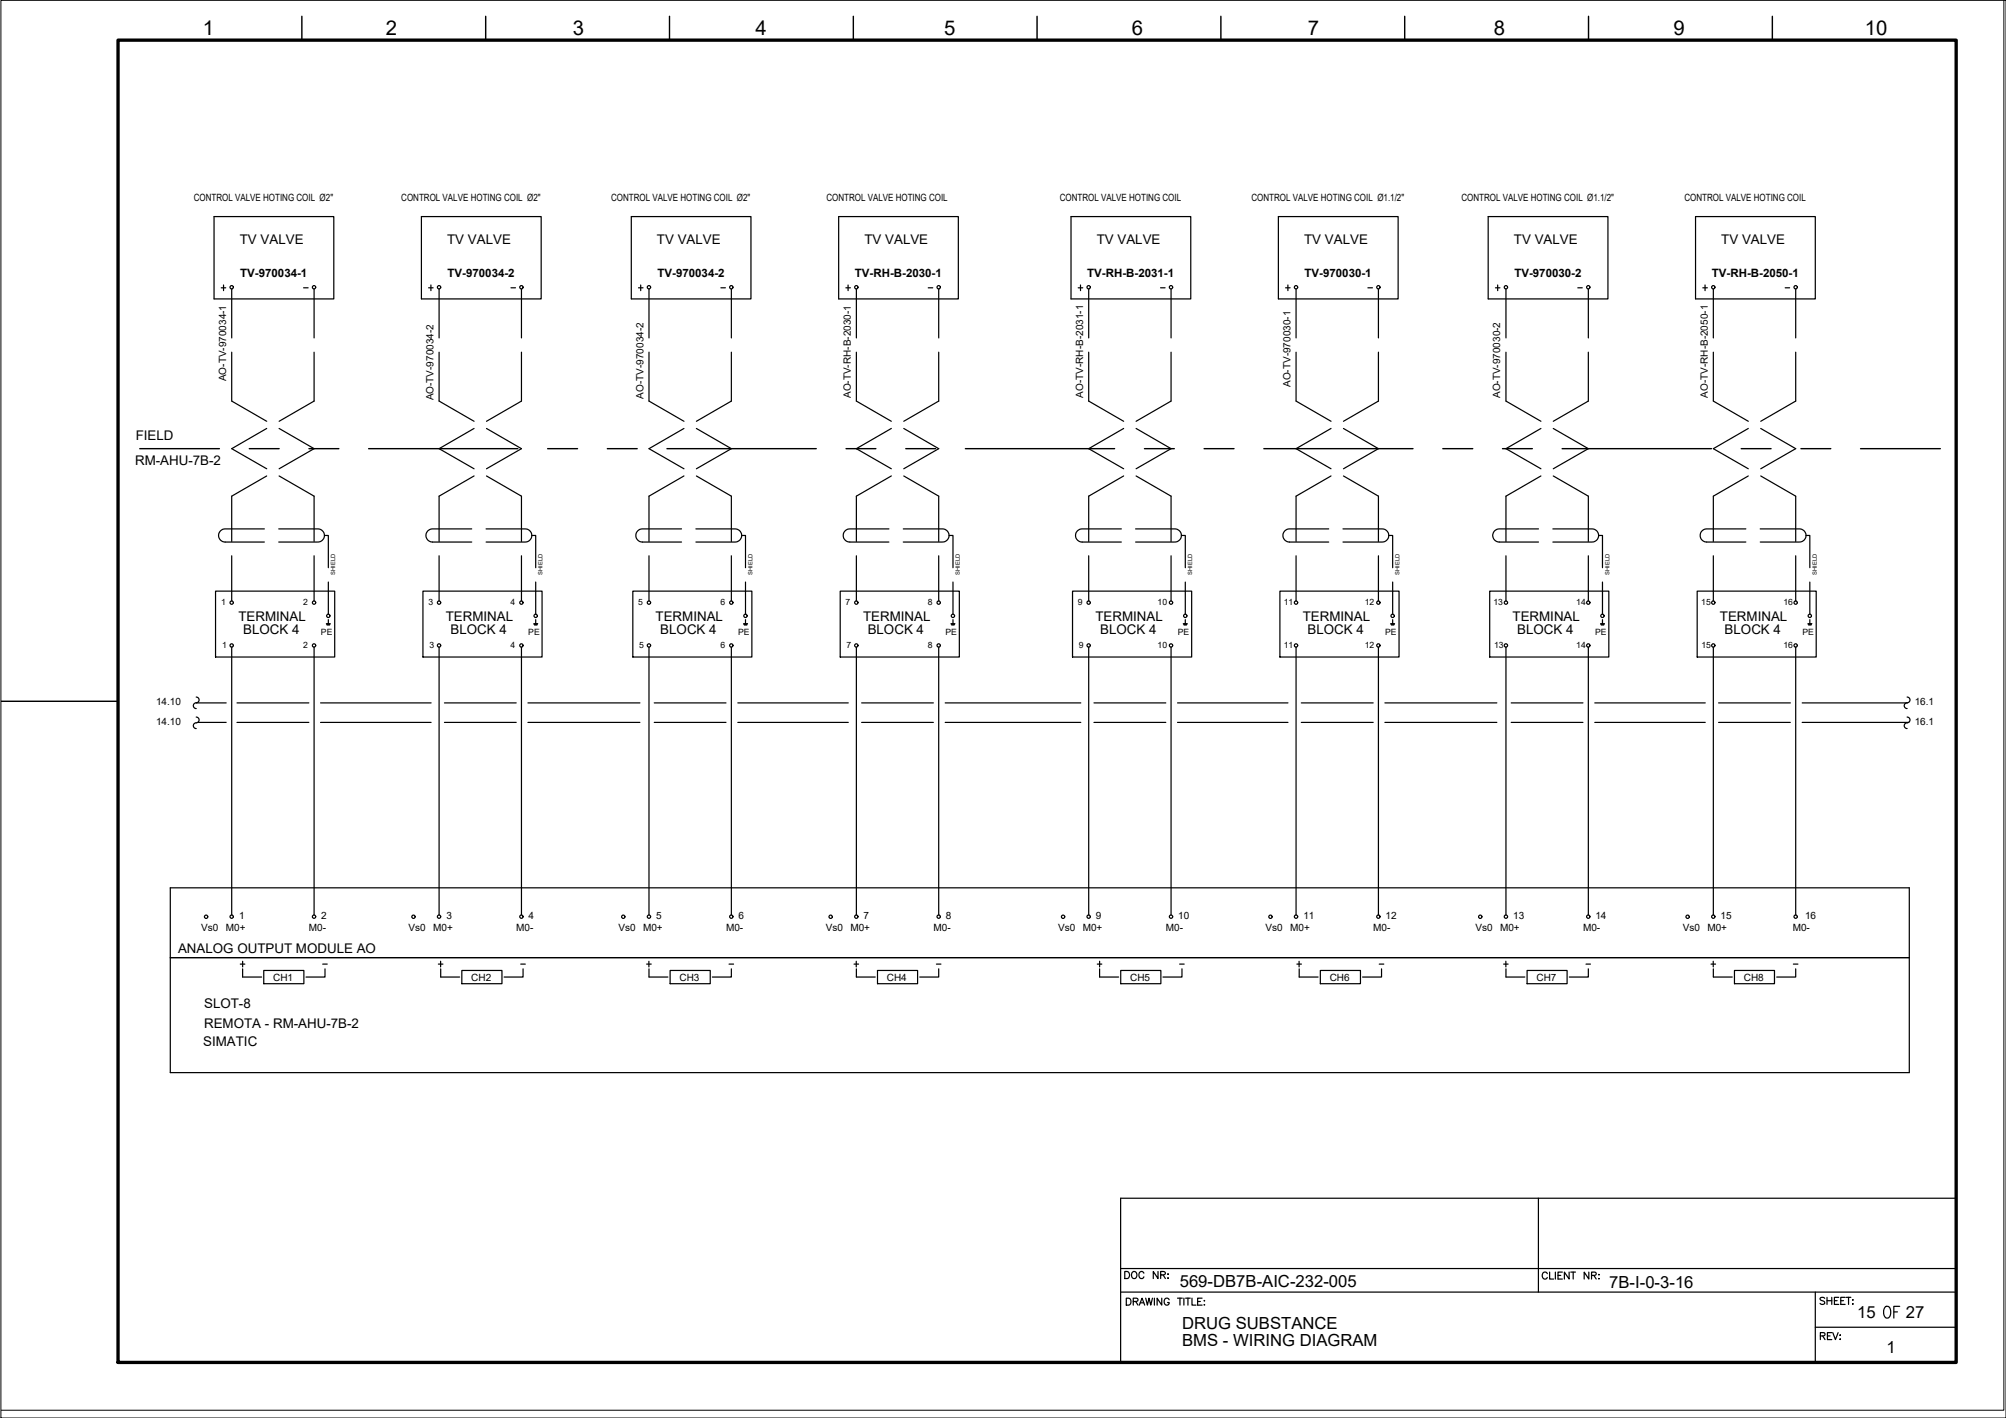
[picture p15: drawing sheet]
<svg xmlns="http://www.w3.org/2000/svg" width="420mm" height="297mm" viewBox="0 0 420 297" stroke-linecap="round" stroke-linejoin="round" font-family="sans-serif">
<defs><g id="words">
<text font-size="5.7" x="393.7" y="277.3">OF</text>
<g font-size="4.3">
<text x="42.5" y="7.4">1</text>
<text x="80.8" y="7.4">2</text>
<text x="120" y="7.4">3</text>
<text x="158.2" y="7.4">4</text>
<text x="197.7" y="7.4">5</text>
<text x="237.1" y="7.4">6</text>
<text x="274" y="7.4">7</text>
<text x="312.9" y="7.4">8</text>
<text x="350.5" y="7.4">9</text>
<text x="390.6" y="7.4">10</text>
</g>
<g font-size="4">
<text x="45.5" y="62.1">+</text>
<text x="88.9" y="62.1">+</text>
<text x="312.2" y="62.1">+</text>
<text x="355.6" y="62.1">+</text>
</g>
<g font-size="3.5">
<text x="247.1" y="269.6">569-DB7B-AIC-232-005</text>
<text x="337.1" y="269.8">7B-I-0-3-16</text>
<text x="247.6" y="278.5">DRUG SUBSTANCE</text>
<text x="389" y="276">15</text>
<text x="399.2" y="276">27</text>
<text x="247.6" y="282.1">BMS - WIRING DIAGRAM</text>
<text x="395.2" y="283.4">1</text>
</g>
<g font-size="2.8">
<text x="50.2" y="51.2">TV VALVE</text>
<text x="93.7" y="51.2">TV VALVE</text>
<text x="137.6" y="51.2">TV VALVE</text>
<text x="181.1" y="51.2">TV VALVE</text>
<text x="229.7" y="51.2">TV VALVE</text>
<text x="273.2" y="51.2">TV VALVE</text>
<text x="317.1" y="51.2">TV VALVE</text>
<text x="360.5" y="51.2">TV VALVE</text>
<text x="28.4" y="92.3">FIELD</text>
<text x="28.3" y="97.4">RM-AHU-7B-2</text>
<text x="49.9" y="130">TERMINAL</text>
<text x="93.4" y="130">TERMINAL</text>
<text x="137.3" y="130">TERMINAL</text>
<text x="180.8" y="130">TERMINAL</text>
<text x="229.4" y="130">TERMINAL</text>
<text x="272.9" y="130">TERMINAL</text>
<text x="316.8" y="130">TERMINAL</text>
<text x="360.2" y="130">TERMINAL</text>
<text x="50.9" y="132.9">BLOCK 4</text>
<text x="94.4" y="132.9">BLOCK 4</text>
<text x="138.3" y="132.9">BLOCK 4</text>
<text x="181.7" y="132.9">BLOCK 4</text>
<text x="230.4" y="132.9">BLOCK 4</text>
<text x="273.9" y="132.9">BLOCK 4</text>
<text x="317.8" y="132.9">BLOCK 4</text>
<text x="361.2" y="132.9">BLOCK 4</text>
<text x="37.3" y="199.7">ANALOG OUTPUT MODULE AO</text>
<text x="42.8" y="211.1">SLOT-8</text>
<text x="42.8" y="215.3">REMOTA - RM-AHU-7B-2</text>
<text x="42.6" y="219.1">SIMATIC</text>
</g>
<g font-size="2.6">
<text x="62.8" y="61.4">-</text>
<text x="106.2" y="61.4">-</text>
<text x="149.9" y="61.4">-</text>
<text x="193.7" y="61.4">-</text>
<text x="242.4" y="61.4">-</text>
<text x="285.8" y="61.4">-</text>
<text x="329.5" y="61.4">-</text>
<text x="372.9" y="61.4">-</text>
<text x="66.7" y="203.2">-</text>
<text x="108.3" y="203.2">-</text>
<text x="151.7" y="203.2">-</text>
<text x="195.1" y="203.2">-</text>
<text x="246.2" y="203.2">-</text>
<text x="287.9" y="203.2">-</text>
<text x="331.3" y="203.2">-</text>
<text x="374.6" y="203.2">-</text>
</g>
<g font-size="2.4">
<text x="50.3" y="58.1">TV-970034-1</text>
<text x="93.7" y="58.1">TV-970034-2</text>
<text x="137.7" y="58.1">TV-970034-2</text>
<text x="179.1" y="58.1">TV-RH-B-2030-1</text>
<text x="227.7" y="58.1">TV-RH-B-2031-1</text>
<text x="273.2" y="58.1">TV-970030-1</text>
<text x="317.2" y="58.1">TV-970030-2</text>
<text x="358.6" y="58.1">TV-RH-B-2050-1</text>
</g>
<g font-size="2.1">
<text x="40.6" y="42">CONTROL VALVE HOTING COIL Ø2&quot;</text>
<text x="84.1" y="42">CONTROL VALVE HOTING COIL Ø2&quot;</text>
<text x="128" y="42">CONTROL VALVE HOTING COIL Ø2&quot;</text>
<text x="173.1" y="42">CONTROL VALVE HOTING COIL</text>
<text x="222" y="42">CONTROL VALVE HOTING COIL</text>
<text x="262.1" y="42">CONTROL VALVE HOTING COIL Ø1.1/2&quot;</text>
<text x="306.1" y="42">CONTROL VALVE HOTING COIL Ø1.1/2&quot;</text>
<text x="352.8" y="42">CONTROL VALVE HOTING COIL</text>
<text x="47.4" y="79.8" transform="rotate(-90 47.4 79.8)">AO-TV-970034-1</text>
<text x="90.8" y="83.9" transform="rotate(-90 90.8 83.9)">AO-TV-970034-2</text>
<text x="134.8" y="83.5" transform="rotate(-90 134.8 83.5)">AO-TV-970034-2</text>
<text x="178.2" y="83.4" transform="rotate(-90 178.2 83.4)">AO-TV-RH-B-2030-1</text>
<text x="226.9" y="83.3" transform="rotate(-90 226.9 83.3)">AO-TV-RH-B-2031-1</text>
<text x="270.3" y="81.1" transform="rotate(-90 270.3 81.1)">AO-TV-970030-1</text>
<text x="314.2" y="83.4" transform="rotate(-90 314.2 83.4)">AO-TV-970030-2</text>
<text x="357.7" y="83.3" transform="rotate(-90 357.7 83.3)">AO-TV-RH-B-2050-1</text>
<text x="32.7" y="147.8">14.10</text>
<text x="401" y="147.8">16.1</text>
<text x="32.7" y="152">14.10</text>
<text x="401" y="152">16.1</text>
<text x="42.1" y="195.1">Vs0</text>
<text x="47.3" y="195">M0+</text>
<text x="50.1" y="192.5">1</text>
<text x="64.7" y="195">M0-</text>
<text x="67.3" y="192.5">2</text>
<text x="85.6" y="195.1">Vs0</text>
<text x="90.7" y="195">M0+</text>
<text x="93.5" y="192.5">3</text>
<text x="108.1" y="195">M0-</text>
<text x="110.7" y="192.5">4</text>
<text x="129.5" y="195.1">Vs0</text>
<text x="134.7" y="195">M0+</text>
<text x="137.4" y="192.5">5</text>
<text x="152.1" y="195">M0-</text>
<text x="154.7" y="192.5">6</text>
<text x="173" y="195.1">Vs0</text>
<text x="178.1" y="195">M0+</text>
<text x="180.9" y="192.5">7</text>
<text x="195.5" y="195">M0-</text>
<text x="198.1" y="192.5">8</text>
<text x="221.6" y="195.1">Vs0</text>
<text x="226.8" y="195">M0+</text>
<text x="229.6" y="192.5">9</text>
<text x="244.2" y="195">M0-</text>
<text x="246.8" y="192.5">10</text>
<text x="265.1" y="195.1">Vs0</text>
<text x="270.2" y="195">M0+</text>
<text x="273" y="192.5">11</text>
<text x="287.6" y="195">M0-</text>
<text x="290.2" y="192.5">12</text>
<text x="309" y="195.1">Vs0</text>
<text x="314.2" y="195">M0+</text>
<text x="316.9" y="192.5">13</text>
<text x="331.6" y="195">M0-</text>
<text x="334.2" y="192.5">14</text>
<text x="352.4" y="195.1">Vs0</text>
<text x="357.6" y="195">M0+</text>
<text x="360.4" y="192.5">15</text>
<text x="375.5" y="195">M0-</text>
<text x="378.1" y="192.5">16</text>
<text x="57.2" y="205.5">CH1</text>
<text x="98.7" y="205.5">CH2</text>
<text x="142.3" y="205.5">CH3</text>
<text x="185.8" y="205.5">CH4</text>
<text x="236.7" y="205.5">CH5</text>
<text x="278.5" y="205.5">CH6</text>
<text x="321.8" y="205.5">CH7</text>
<text x="365.3" y="205.5">CH8</text>
</g>
<g font-size="1.8">
<text x="46.3" y="126.8">1</text>
<text x="63.5" y="126.8">2</text>
<text x="89.7" y="126.8">3</text>
<text x="106.9" y="126.8">4</text>
<text x="133.7" y="126.8">5</text>
<text x="150.9" y="126.8">6</text>
<text x="177.1" y="126.8">7</text>
<text x="194.3" y="126.8">8</text>
<text x="225.8" y="126.8">9</text>
<text x="242.5" y="126.8">10</text>
<text x="268.9" y="126.8">11</text>
<text x="285.9" y="126.8">12</text>
<text x="312.8" y="126.8">13</text>
<text x="330.2" y="126.8">14</text>
<text x="356.3" y="126.8">15</text>
<text x="373.5" y="126.8">16</text>
<text x="46.5" y="135.7">1</text>
<text x="63.5" y="135.7">2</text>
<text x="67.2" y="133">PE</text>
<text x="89.9" y="135.7">3</text>
<text x="106.9" y="135.7">4</text>
<text x="110.7" y="133">PE</text>
<text x="133.9" y="135.7">5</text>
<text x="150.9" y="135.7">6</text>
<text x="154.6" y="133">PE</text>
<text x="177.3" y="135.7">7</text>
<text x="194.3" y="135.7">8</text>
<text x="198" y="133">PE</text>
<text x="226" y="135.7">9</text>
<text x="242.5" y="135.7">10</text>
<text x="246.7" y="133">PE</text>
<text x="268.9" y="135.7">11</text>
<text x="285.9" y="135.7">12</text>
<text x="290.1" y="133">PE</text>
<text x="312.9" y="135.7">13</text>
<text x="330.2" y="135.7">14</text>
<text x="334.1" y="133">PE</text>
<text x="356.4" y="135.7">15</text>
<text x="373.5" y="135.7">16</text>
<text x="377.5" y="133">PE</text>
</g>
<g font-size="1.2">
<text x="70.2" y="120.4" transform="rotate(-90 70.2 120.4)">SHIELD</text>
<text x="113.6" y="120.4" transform="rotate(-90 113.6 120.4)">SHIELD</text>
<text x="157.6" y="120.4" transform="rotate(-90 157.6 120.4)">SHIELD</text>
<text x="201" y="120.4" transform="rotate(-90 201 120.4)">SHIELD</text>
<text x="249.7" y="120.4" transform="rotate(-90 249.7 120.4)">SHIELD</text>
<text x="293.1" y="120.4" transform="rotate(-90 293.1 120.4)">SHIELD</text>
<text x="337.1" y="120.4" transform="rotate(-90 337.1 120.4)">SHIELD</text>
<text x="380.5" y="120.4" transform="rotate(-90 380.5 120.4)">SHIELD</text>
</g>
</g></defs>
<!-- layer: G-TTLB-TTLB -->
<path d="M24.7 8.4h385v277h-385z" fill="none" stroke="#000" stroke-width=".7"/>
<!-- layer: G-TTLB-OTLN -->
<path d="M419.7 .1v295.3h-419.5" fill="none" stroke="#000" stroke-width=".21"/>
<!-- layer: G-TTLB-INDX -->
<path d="M63.2 3.4v5M101.7 3.4v5M140.2 3.4v5M178.7 3.4v5M217.2 3.4v5M255.7 3.4v5M294.2 3.4v5M332.7 3.4v5M371.2 3.4v5M.2 146.9h24.5" fill="none" stroke="#000" stroke-width=".3"/>
<!-- layer: LGSP IA4$0$LG_PLOT -->
<path d="M322.2 251v19.7M234.7 265.7h175M234.7 270.7h175M380.2 278h29.5M380.2 270.7v14.7M234.7 285.4h175" fill="none" stroke="#000" stroke-width=".25"/>
<!-- layer: LG_PLOT -->
<g fill="none" stroke="#000" stroke-width=".25">
<path d="M409.7 251h-175v34.4M235.6 266.3h.5a.8 .8 0 0 1 .5 .8 .8 .8 0 0 1-.5 .7h-.5zM235.9 271.9h.5a.78 .78 0 0 1 .5 .8 .78 .78 0 0 1-.5 .7h-.5zM237.1 266.6a.68 .68 0 0 1 1 .1 .68 .68 0 0 1-.1 .9 .68 .68 0 0 1-1-.1 .68 .68 0 0 1 .1-.9zM237.4 272.6l.8-.1 .2-.2-.1-.2-.9-.2v1.5M237.9 272.6l.5 .8M238.6 273.4l.6-1.5 .6 1.5M238.8 272.9h.7M239.6 266.7a.53 .53 0 0 0-.6-.4 .53 .53 0 0 0-.5 .6 .6 .6 0 0 0 .2 .8 .6 .6 0 0 0 .8-.1l.1-.1M240 271.9l.3 1.5 .4-1.5 .3 1.5 .4-1.5M241.8 271.9v1.5M242.5 266.3v1.5l-.9-1.5v1.5"/>
<path d="M243.1 267.1l.8-.1 .2-.4-.4-.3h-.6v1.5M243.3 271.9v1.5l-.9-1.5v1.5M243.6 267.1l.5 .7M244.6 266.9h.1zM244.6 267.7v.1zM244.9 272.3a.54 .54 0 0 0-.6-.4 .54 .54 0 0 0-.5 .6v.3a.52 .52 0 0 0 .6 .6 .52 .52 0 0 0 .5-.6h-.4M246.6 271.9h1M247.1 271.9v1.5M248 271.9v1.5M248.3 271.9h1M248.8 271.9v1.5M249.7 271.9v1.5h.8"/>
<path d="M250.8 272.6h.6M251.8 271.9h-1v1.5h1M252.2 272.5h.1zM252.2 273.3h.1zM324.1 266.8a.55 .55 0 0 0-.6-.3 .55 .55 0 0 0-.5 .5v.4a.55 .55 0 0 0 .5 .5 .55 .55 0 0 0 .6-.3M324.6 266.5v1.4h.8M325.8 266.5v1.4M326.3 267.2h.6M327.2 266.5h-.9v1.4h.9M328.7 266.5v1.4l-1-1.4v1.4M329 266.5h1M329.5 266.5v1.4"/>
<path d="M332.8 266.5v1.4l-1-1.4v1.4M333.4 267.2l.8-.1 .1-.5-.9-.1v1.4M333.8 267.2l.5 .7M334.8 267h.2zM334.8 267.9h.2zM381.3 279.9l.8-.1 .1-.5-.9-.1v1.4M381.8 279.9l.4 .7M382.2 272l-.4-.2-.6 .2 .1 .3 .8 .4 .1 .3a.63 .63 0 0 1-1 0M382.7 271.8v1.4M382.7 272.5h1M382.8 279.9h.5M383.7 279.2h-.9v1.4h.9"/>
<path d="M383.7 271.8v1.4M383.9 279.2l.5 1.4 .6-1.4M384.2 272.5h.6M385.1 271.8h-.9v1.4h.9M385.3 279.7h.2zM385.6 272.5h.5M386.5 271.8h-.9v1.4h.9M386.7 271.8h1M387.2 271.8v1.4M388 272.3h.2zM388 273.2h.2zM385.3 280.6h.2z"/>
</g>
<!-- layer: I_LIMIT_LINE -->
<g fill="none" stroke="#000" stroke-width=".3">
<path d="M29.3 94h16.7M52.2 94h6.3M64.7 94h6.3M77.2 94h31.3M114.7 94h6.3M127.2 94h6.3M139.7 94h31.3M177.2 94h6.3M189.7 94h6.3M202.2 94h31.2M239.7 94h6.3M252.2 94h6.3"/>
<path d="M264.7 94h31.3M302.2 94h6.3M314.7 94h6.3M327.2 94h31.3M364.7 94h6.2M377.2 94h6.3M389.7 94h16.7"/>
</g>
<!-- layer: 0 -->
<g fill="none" stroke="#000" stroke-width=".25">
<path d="M41.1 147.2h6.3M41.4 151.3h6M49.6 147.2h15.1M49.6 151.3h15.1M67.1 147.2h23.2M67.1 151.3h23.2M93.1 147.2h15M93.1 151.3h15M110.6 147.2h23.4M110.6 151.3h23.4M137 147.2h15.1M137 151.3h15.1"/>
<path d="M154.5 147.2h23.2M154.5 151.3h23.2M180.5 147.2h15M180.5 151.3h15M198 147.2h28.4M198 151.3h28.4M229.1 147.2h15.1M229.1 151.3h15.1M246.6 147.2h23.2M246.6 151.3h23.2M272.6 147.2h15M272.6 151.3h15"/>
<path d="M290.1 147.2h23.4M290.1 151.3h23.4M316.5 147.2h15.1M316.5 151.3h15.1M334 147.2h23.2M334 151.3h23.2M360 147.2h15M360 151.3h15M377.5 147.2h22M377.5 151.3h22.3M399.9 186v38.7"/>
</g>
<!-- layer: I_DATA -->
<g fill="none" stroke="#000" stroke-width=".25">
<path d="M44.8 45.4h25.1v17.2h-25.1zM88.3 45.4h25v17.2h-25zM132.2 45.4h25.1v17.2h-25.1zM134.2 59.7v1.2M175.7 45.4h25v17.2h-25zM177.6 59.7v1.2M224.3 45.4h25.1v17.2h-25.1zM226.3 59.7v1.2M267.8 45.4h25v17.2h-25zM269.7 59.7v1.2M311.7 45.4h25.1v17.2h-25.1zM355.1 45.4h25.1v17.2h-25.1z"/>
<path d="M133.7 60.3h1M177.2 60.3h.9M225.8 60.3h1M269.3 60.3h.9M45.1 123.8h25v13.8h-25zM68.3 130.6h.9M68.4 130.8h.7M68.5 130.9h.5M68.8 129.8v.8M88.6 123.8h24.9v13.8h-24.9zM111.8 130.6h.8M111.9 130.8h.6"/>
<path d="M112 130.9h.5M112.2 129.8v.8M132.5 123.8h25v13.8h-25zM155.7 130.6h.9M155.8 130.8h.7M155.9 130.9h.5M156.1 129.8v.8M176 123.8h24.9v13.8h-24.9zM199.2 130.6h.8M199.3 130.8h.6M199.3 130.9h.6M199.6 129.8v.8"/>
<path d="M224.6 123.8h25v13.8h-25zM247.8 130.6h.9M247.9 130.8h.7M248 130.9h.5M248.3 129.8v.8M268.1 123.8h24.9v13.8h-24.9zM291.3 130.6h.8M291.4 130.8h.6M291.4 130.9h.6M291.7 129.8v.8M312 123.8h25v13.8h-25zM335.2 130.6h.9"/>
<path d="M335.3 130.8h.7M335.4 130.9h.5M335.6 129.8v.8M355.5 123.8h24.9v13.8h-24.9zM378.7 130.6h.8M378.7 130.8h.7M378.8 130.9h.5M379.1 129.8v.8M399.9 186h-364.2v38.7h364.2M35.7 200.6h364.2M50.3 202h1M50.8 203v1.7h4"/>
<path d="M50.8 201.4v1.2M55.2 203.3h8.4v2.8h-8.4zM68.1 203v1.7h-4M91.8 202h1M92.3 201.4v1.2M92.3 203v1.7h4M96.7 203.3h8.4v2.8h-8.4zM109.6 203v1.7h-4M135.4 202h1M135.9 201.4v1.2M135.9 203v1.7h4M140.4 203.3h8.4v2.8h-8.4z"/>
<path d="M153.2 203v1.7h-4M178.9 202h.9M179.3 201.4v1.2M179.4 203v1.7h3.9M183.8 203.3h8.4v2.8h-8.4zM196.6 203v1.7h-4M229.8 202h1M230.3 201.4v1.2M230.3 203v1.7h4M234.7 203.3h8.4v2.8h-8.4zM247.6 203v1.7h-4M271.6 202h1"/>
<path d="M272.1 201.4v1.2M272.1 203v1.7h4M276.5 203.3h8.4v2.8h-8.4zM289.4 203v1.7h-4M314.9 202h1M315.4 201.4v1.2M315.4 203v1.7h4M319.8 203.3h8.4v2.8h-8.4zM332.7 203v1.7h-4M358.4 202h.9M358.8 201.4v1.2M358.9 203v1.7h3.9"/>
<path d="M363.3 203.3h8.4v2.8h-8.4zM376.1 203v1.7h-4"/>
<circle cx="135.9" cy="60.2" r=".35"/>
<circle cx="179.4" cy="60.2" r=".35"/>
<circle cx="228" cy="60.2" r=".35"/>
<circle cx="271.5" cy="60.2" r=".35"/>
<circle cx="48.5" cy="126.2" r=".35"/>
<circle cx="48.5" cy="135.2" r=".35"/>
<circle cx="65.8" cy="126.2" r=".35"/>
<circle cx="65.8" cy="135.2" r=".35"/>
<circle cx="68.8" cy="129" r=".35"/>
<circle cx="92" cy="126.2" r=".35"/>
<circle cx="92" cy="135.2" r=".35"/>
<circle cx="109.2" cy="135.2" r=".35"/>
<circle cx="109.2" cy="126.2" r=".35"/>
<circle cx="112.2" cy="129" r=".35"/>
<circle cx="135.9" cy="126.2" r=".35"/>
<circle cx="135.9" cy="135.2" r=".35"/>
<circle cx="153.2" cy="135.2" r=".35"/>
<circle cx="153.2" cy="126.2" r=".35"/>
<circle cx="156.1" cy="129" r=".35"/>
<circle cx="179.4" cy="126.2" r=".35"/>
<circle cx="179.4" cy="135.2" r=".35"/>
<circle cx="196.6" cy="135.2" r=".35"/>
<circle cx="196.6" cy="126.2" r=".35"/>
<circle cx="199.6" cy="129" r=".35"/>
<circle cx="228" cy="135.2" r=".35"/>
<circle cx="228" cy="126.2" r=".35"/>
<circle cx="245.3" cy="135.2" r=".35"/>
<circle cx="245.3" cy="126.2" r=".35"/>
<circle cx="248.3" cy="129" r=".35"/>
<circle cx="271.5" cy="135.2" r=".35"/>
<circle cx="271.5" cy="126.2" r=".35"/>
<circle cx="288.7" cy="135.2" r=".35"/>
<circle cx="288.7" cy="126.2" r=".35"/>
<circle cx="291.7" cy="129" r=".35"/>
<circle cx="315.4" cy="135.2" r=".35"/>
<circle cx="315.4" cy="126.2" r=".35"/>
<circle cx="332.7" cy="126.2" r=".35"/>
<circle cx="332.7" cy="135.2" r=".35"/>
<circle cx="335.6" cy="129" r=".35"/>
<circle cx="358.8" cy="126.2" r=".35"/>
<circle cx="358.8" cy="135.2" r=".35"/>
<circle cx="376.1" cy="126.2" r=".35"/>
<circle cx="376.1" cy="135.2" r=".35"/>
<circle cx="379.1" cy="129" r=".35"/>
<circle cx="43.2" cy="192" r=".35"/>
<circle cx="48.5" cy="192" r=".35"/>
<circle cx="65.8" cy="192" r=".35"/>
<circle cx="86.6" cy="192" r=".35"/>
<circle cx="92" cy="192" r=".35"/>
<circle cx="109.2" cy="192" r=".35"/>
<circle cx="130.5" cy="192" r=".35"/>
<circle cx="135.9" cy="192" r=".35"/>
<circle cx="153.2" cy="192" r=".35"/>
<circle cx="174" cy="192" r=".35"/>
<circle cx="179.4" cy="192" r=".35"/>
<circle cx="196.6" cy="192" r=".35"/>
<circle cx="222.7" cy="192" r=".35"/>
<circle cx="228" cy="192" r=".35"/>
<circle cx="245.3" cy="192" r=".35"/>
<circle cx="266.1" cy="192" r=".35"/>
<circle cx="271.5" cy="192" r=".35"/>
<circle cx="288.7" cy="192" r=".35"/>
<circle cx="310" cy="192" r=".35"/>
<circle cx="315.4" cy="192" r=".35"/>
<circle cx="332.7" cy="192" r=".35"/>
<circle cx="353.5" cy="192" r=".35"/>
<circle cx="358.8" cy="192" r=".35"/>
<circle cx="376.1" cy="192" r=".35"/>
</g>
<!-- layer: I_TABS -->
<g fill="none" stroke="#000" stroke-width=".25">
<path d="M48.5 60.5v10.3M48.5 73.8v10.2l7.4 4.3M65.8 60.5v10.3M65.8 73.8v10.2l-7.3 4.3M92 60.5v10.3M92 73.8v10.2l7.3 4.3M109.2 60.5v10.3M109.2 73.8v10.2l-7.3 4.3M135.9 60.5v10.3M135.9 73.8v10.2l7.4 4.3M153.2 60.5v10.3M153.2 73.8v10.2l-7.3 4.3"/>
<path d="M179.4 60.5v10.3M179.4 73.8v10.2l7.3 4.3M196.6 60.5v10.3M196.6 73.8v10.2l-7.3 4.3M228 60.5v10.3M228 73.8v10.2l7.4 4.3M245.3 60.5v10.3M245.3 73.8v10.2l-7.3 4.3M271.5 60.5v10.3M271.5 73.8v10.2l7.3 4.3M288.7 60.5v10.3M288.7 73.8v10.2l-7.3 4.3"/>
<path d="M315.4 60.5v10.3M315.4 73.8v10.2l7.3 4.3M332.7 60.5v10.3M332.7 73.8v10.2l-7.4 4.3M358.9 60.5v10.3M358.9 73.8v10.2l7.3 4.3M376.1 60.5v10.3M376.1 73.8v10.2l-7.3 4.3M55.9 99.7l-7.4 4.2v9.5M55.9 89.8l-7.4 4.2 7.4 4.2M58.5 99.7l7.3 4.2v9.5M58.5 89.8l7.3 4.2-7.3 4.2"/>
<path d="M99.3 99.7l-7.3 4.2v9.5M99.3 89.8l-7.3 4.2 7.3 4.2M101.9 99.7l7.3 4.2v9.5M101.9 89.8l7.3 4.2-7.3 4.2M143.3 99.7l-7.4 4.2v9.5M143.3 89.8l-7.4 4.2 7.4 4.2M145.9 99.7l7.3 4.2v9.5M145.9 89.8l7.3 4.2-7.3 4.2M186.7 99.7l-7.3 4.2v9.5M186.7 89.8l-7.3 4.2 7.3 4.2M189.3 99.7l7.3 4.2v9.5M189.3 89.8l7.3 4.2-7.3 4.2"/>
<path d="M235.4 99.7l-7.4 4.2v9.5M235.4 89.8l-7.4 4.2 7.4 4.2M238 99.7l7.3 4.2v9.5M238 89.8l7.3 4.2-7.3 4.2M278.8 99.7l-7.3 4.2v9.5M278.8 89.8l-7.3 4.2 7.3 4.2M281.4 99.7l7.3 4.2v9.5M281.4 89.8l7.3 4.2-7.3 4.2M322.7 99.7l-7.3 4.2v9.5M322.7 89.8l-7.3 4.2 7.3 4.2M325.3 99.7l7.4 4.2v9.5M325.3 89.8l7.4 4.2-7.4 4.2"/>
<path d="M366.2 99.7l-7.3 4.2v9.5M366.2 89.8l-7.3 4.2 7.3 4.2M368.8 99.7l7.3 4.2v9.5M368.8 89.8l7.3 4.2-7.3 4.2M48.5 116.4v9.5M55.4 110.8h-8.2a1.38 1.38 0 0 0-1.4 1.4 1.38 1.38 0 0 0 1.4 1.3h8.2M58.4 110.8h8.2a1.38 1.38 0 0 1 1.4 1.4 1.38 1.38 0 0 1-1.4 1.3h-8.2M65.8 116.4v9.5M68 112.2h.8v6.7M92 116.4v9.5M98.8 110.8h-8.2a1.38 1.38 0 0 0-1.4 1.4 1.38 1.38 0 0 0 1.4 1.3h8.2M101.8 110.8h8.2a1.38 1.38 0 0 1 1.4 1.4 1.38 1.38 0 0 1-1.4 1.3h-8.2"/>
<path d="M109.2 116.4v9.5M111.4 112.2h.8v6.7M135.9 116.4v9.5M142.7 110.8h-8.1a1.38 1.38 0 0 0-1.4 1.4 1.38 1.38 0 0 0 1.4 1.3h8.1M145.8 110.8h8.2a1.38 1.38 0 0 1 1.3 1.4 1.38 1.38 0 0 1-1.3 1.3h-8.2M153.2 116.4v9.5M155.3 112.2h.8v6.7M179.4 116.4v9.5M186.2 110.8h-8.2a1.38 1.38 0 0 0-1.4 1.4 1.38 1.38 0 0 0 1.4 1.3h8.2M189.2 110.8h8.2a1.38 1.38 0 0 1 1.4 1.4 1.38 1.38 0 0 1-1.4 1.3h-8.2M196.6 116.4v9.5M198.8 112.2h.8v6.7"/>
<path d="M228 116.4v9.5M234.9 110.8h-8.2a1.38 1.38 0 0 0-1.4 1.4 1.38 1.38 0 0 0 1.4 1.3h8.2M237.8 110.8h8.3a1.38 1.38 0 0 1 1.3 1.4 1.38 1.38 0 0 1-1.3 1.3h-8.3M245.3 116.4v9.5M247.4 112.2h.9v6.7M271.5 116.4v9.5M278.3 110.8h-8.2a1.38 1.38 0 0 0-1.4 1.4 1.38 1.38 0 0 0 1.4 1.3h8.2M281.3 110.8h8.2a1.38 1.38 0 0 1 1.4 1.4 1.38 1.38 0 0 1-1.4 1.3h-8.2M288.7 116.4v9.5M290.9 112.2h.8v6.7M315.4 116.4v9.5M322.2 110.8h-8.2a1.38 1.38 0 0 0-1.4 1.4 1.38 1.38 0 0 0 1.4 1.3h8.2"/>
<path d="M325.2 110.8h8.3a1.38 1.38 0 0 1 1.3 1.4 1.38 1.38 0 0 1-1.3 1.3h-8.3M332.7 116.4v9.5M334.8 112.2h.8v6.7M358.9 116.4v9.5M365.7 110.8h-8.2a1.38 1.38 0 0 0-1.4 1.4 1.38 1.38 0 0 0 1.4 1.3h8.2M368.7 110.8h8.2a1.38 1.38 0 0 1 1.4 1.4 1.38 1.38 0 0 1-1.4 1.3h-8.2M376.1 116.4v9.5M378.3 112.2h.8v6.7M48.5 135.6v56.1M65.8 135.6v56.1M68.8 121.9v6.8M92 135.6v56.1"/>
<path d="M109.2 135.6v56.1M112.2 121.9v6.8M135.9 135.6v56.1M153.2 135.6v56.1M156.1 121.9v6.8M179.4 135.6v56.1M196.6 135.6v56.1M199.6 121.9v6.8M228 135.6v56.1M245.3 135.6v56.1M248.3 121.9v6.8M271.5 135.6v56.1"/>
<path d="M288.7 135.6v56.1M291.7 121.9v6.8M315.4 135.6v56.1M332.7 135.6v56.1M335.6 121.9v6.8M358.9 135.6v56.1M376.1 135.6v56.1M379.1 121.9v6.8M41.1 146a.64 .64 0 0 1 .6 .8 .64 .64 0 0 1-.8 .5 .6 .6 0 0 0-.4 .6 .6 .6 0 0 0 .6 .5M41.1 150.2a.64 .64 0 0 1 .6 .8 .64 .64 0 0 1-.8 .5 .6 .6 0 0 0-.4 .6 .6 .6 0 0 0 .6 .5M399.4 146a.64 .64 0 0 1 .6 .8 .64 .64 0 0 1-.8 .5 .6 .6 0 0 0-.3 .6 .6 .6 0 0 0 .5 .5M399.4 150.2a.64 .64 0 0 1 .6 .8 .64 .64 0 0 1-.8 .5 .6 .6 0 0 0-.3 .6 .6 .6 0 0 0 .5 .5"/>
</g>
<!-- layer: 0 -->
<path d="M.2 .1h420v296.9h-420z" fill="none" stroke="#000" stroke-width=".21"/>
<use href="#words"/>
</svg>
